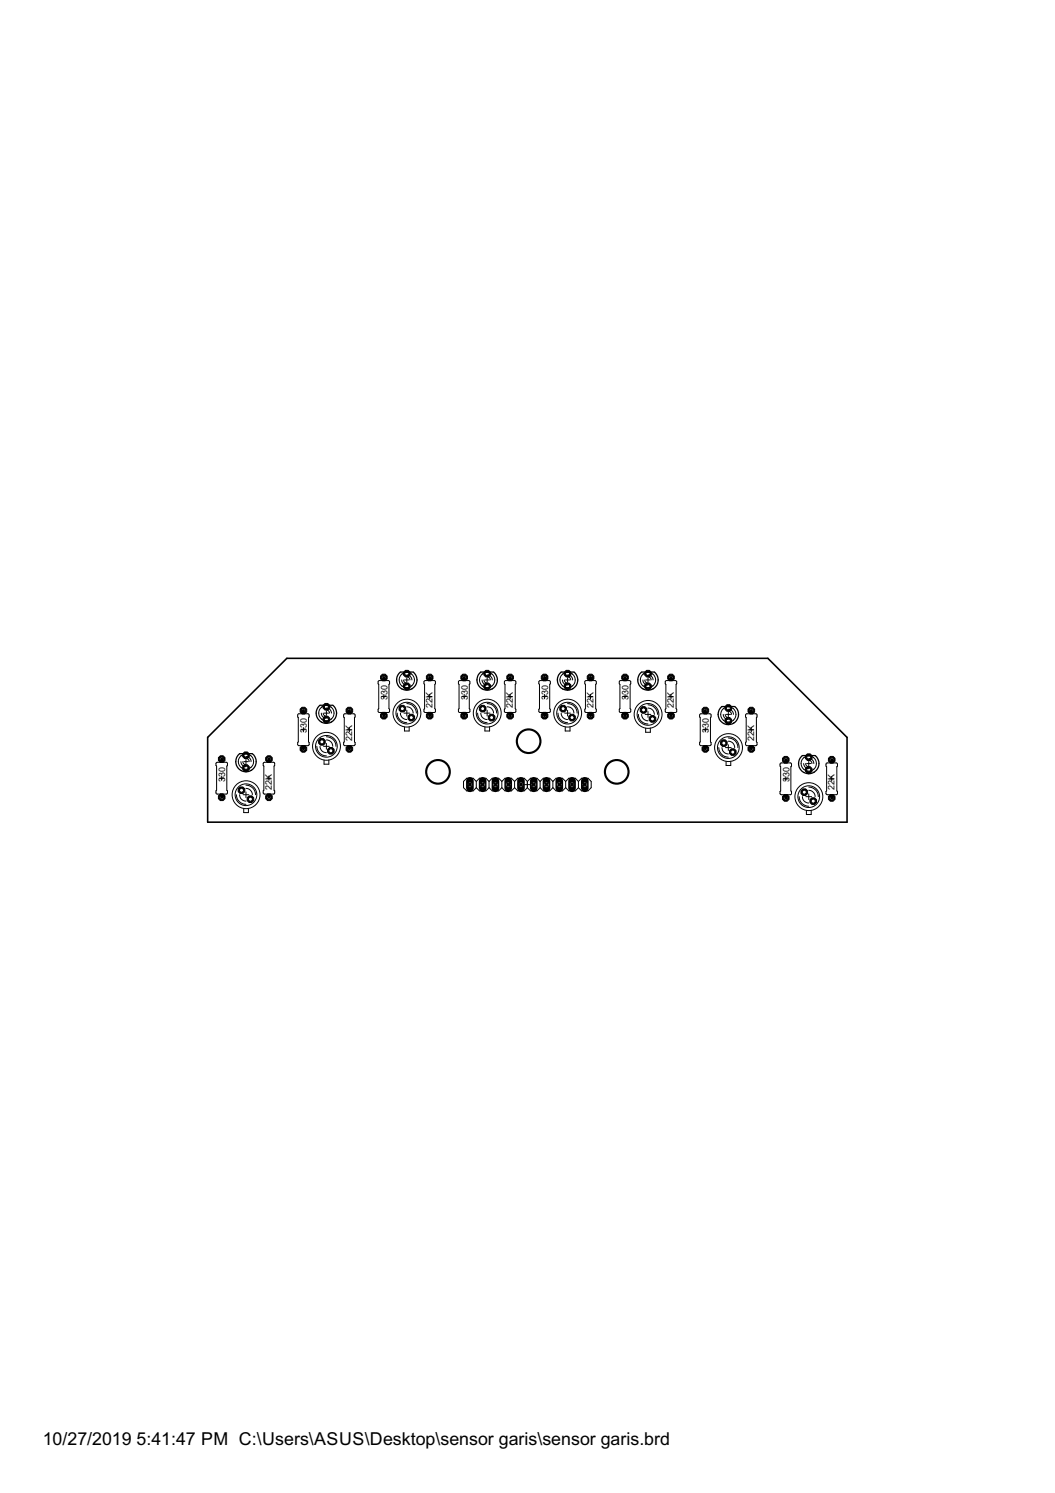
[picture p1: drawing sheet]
<svg xmlns="http://www.w3.org/2000/svg" width="210mm" height="297mm" viewBox="0 0 210 297" stroke-linecap="round" stroke-linejoin="round" font-family="sans-serif">
<defs><g id="words">
<g font-size="4">
<text x="8.5" y="287.5">10/27/2019</text>
<text x="27.2" y="287.5">5:41:47 PM C:\Users\ASUS\Desktop\sensor garis\sensor garis.brd</text>
</g>
<g font-size="2">
<text x="77.1" y="139.3" transform="rotate(-90 77.1 139.3)">330</text>
<text x="86.1" y="140.9" transform="rotate(-90 86.1 140.9)">22K</text>
<text x="93.1" y="139.3" transform="rotate(-90 93.1 139.3)">330</text>
<text x="102.1" y="140.9" transform="rotate(-90 102.1 140.9)">22K</text>
<text x="109.1" y="139.3" transform="rotate(-90 109.1 139.3)">330</text>
<text x="118.1" y="140.9" transform="rotate(-90 118.1 140.9)">22K</text>
<text x="125.1" y="139.3" transform="rotate(-90 125.1 139.3)">330</text>
<text x="134" y="140.9" transform="rotate(-90 134 140.9)">22K</text>
<text x="61.1" y="145.9" transform="rotate(-90 61.1 145.9)">330</text>
<text x="70.1" y="147.5" transform="rotate(-90 70.1 147.5)">22K</text>
<text x="141.1" y="145.9" transform="rotate(-90 141.1 145.9)">330</text>
<text x="150" y="147.5" transform="rotate(-90 150 147.5)">22K</text>
<text x="44.8" y="155.5" transform="rotate(-90 44.8 155.5)">330</text>
<text x="157.1" y="155.7" transform="rotate(-90 157.1 155.7)">330</text>
<text x="54.1" y="157.1" transform="rotate(-90 54.1 157.1)">22K</text>
<text x="166" y="157.2" transform="rotate(-90 166 157.2)">22K</text>
</g>
</g></defs>
<g fill="none" stroke="#000" stroke-width=".42">
<circle cx="87.1" cy="153.6" r="2.35"/>
<circle cx="105.2" cy="147.5" r="2.35"/>
<circle cx="122.7" cy="153.6" r="2.35"/>
</g>
<circle cx="161.8" cy="159.4" r=".71" fill="#000" stroke="#000" stroke-width=".2"/>
<circle cx="161.8" cy="159.4" r=".4" fill="#fff" stroke="#000" stroke-width=".2"/>
<circle cx="160" cy="157.6" r=".71" fill="#000" stroke="#000" stroke-width=".2"/>
<circle cx="160" cy="157.6" r=".4" fill="#fff" stroke="#000" stroke-width=".2"/>
<circle cx="160.9" cy="153.2" r=".71" fill="#000" stroke="#000" stroke-width=".2"/>
<circle cx="160.9" cy="153.2" r=".4" fill="#fff" stroke="#000" stroke-width=".2"/>
<circle cx="160.9" cy="150.6" r=".71" fill="#000" stroke="#000" stroke-width=".2"/>
<circle cx="160.9" cy="150.6" r=".4" fill="#fff" stroke="#000" stroke-width=".2"/>
<circle cx="156.3" cy="151.2" r=".71" fill="#000" stroke="#000" stroke-width=".2"/>
<circle cx="156.3" cy="151.2" r=".4" fill="#fff" stroke="#000" stroke-width=".2"/>
<circle cx="156.3" cy="158.7" r=".71" fill="#000" stroke="#000" stroke-width=".2"/>
<circle cx="156.3" cy="158.7" r=".4" fill="#fff" stroke="#000" stroke-width=".2"/>
<circle cx="165.5" cy="158.7" r=".71" fill="#000" stroke="#000" stroke-width=".2"/>
<circle cx="165.5" cy="158.7" r=".4" fill="#fff" stroke="#000" stroke-width=".2"/>
<circle cx="165.5" cy="151.2" r=".71" fill="#000" stroke="#000" stroke-width=".2"/>
<circle cx="165.5" cy="151.2" r=".4" fill="#fff" stroke="#000" stroke-width=".2"/>
<circle cx="145.8" cy="149.6" r=".71" fill="#000" stroke="#000" stroke-width=".2"/>
<circle cx="145.8" cy="149.6" r=".4" fill="#fff" stroke="#000" stroke-width=".2"/>
<circle cx="144" cy="147.8" r=".71" fill="#000" stroke="#000" stroke-width=".2"/>
<circle cx="144" cy="147.8" r=".4" fill="#fff" stroke="#000" stroke-width=".2"/>
<circle cx="144.9" cy="143.4" r=".71" fill="#000" stroke="#000" stroke-width=".2"/>
<circle cx="144.9" cy="143.4" r=".4" fill="#fff" stroke="#000" stroke-width=".2"/>
<circle cx="144.9" cy="140.9" r=".71" fill="#000" stroke="#000" stroke-width=".2"/>
<circle cx="144.9" cy="140.9" r=".4" fill="#fff" stroke="#000" stroke-width=".2"/>
<circle cx="140.3" cy="141.4" r=".71" fill="#000" stroke="#000" stroke-width=".2"/>
<circle cx="140.3" cy="141.4" r=".4" fill="#fff" stroke="#000" stroke-width=".2"/>
<circle cx="140.3" cy="149" r=".71" fill="#000" stroke="#000" stroke-width=".2"/>
<circle cx="140.3" cy="149" r=".4" fill="#fff" stroke="#000" stroke-width=".2"/>
<circle cx="149.5" cy="149" r=".71" fill="#000" stroke="#000" stroke-width=".2"/>
<circle cx="149.5" cy="149" r=".4" fill="#fff" stroke="#000" stroke-width=".2"/>
<circle cx="149.5" cy="141.4" r=".71" fill="#000" stroke="#000" stroke-width=".2"/>
<circle cx="149.5" cy="141.4" r=".4" fill="#fff" stroke="#000" stroke-width=".2"/>
<circle cx="129.8" cy="143" r=".71" fill="#000" stroke="#000" stroke-width=".2"/>
<circle cx="129.8" cy="143" r=".4" fill="#fff" stroke="#000" stroke-width=".2"/>
<circle cx="128" cy="141.2" r=".71" fill="#000" stroke="#000" stroke-width=".2"/>
<circle cx="128" cy="141.2" r=".4" fill="#fff" stroke="#000" stroke-width=".2"/>
<circle cx="128.9" cy="136.5" r=".71" fill="#000" stroke="#000" stroke-width=".2"/>
<circle cx="128.9" cy="136.5" r=".4" fill="#fff" stroke="#000" stroke-width=".2"/>
<circle cx="128.9" cy="134" r=".71" fill="#000" stroke="#000" stroke-width=".2"/>
<circle cx="128.9" cy="134" r=".4" fill="#fff" stroke="#000" stroke-width=".2"/>
<circle cx="124.4" cy="134.8" r=".71" fill="#000" stroke="#000" stroke-width=".2"/>
<circle cx="124.4" cy="134.8" r=".4" fill="#fff" stroke="#000" stroke-width=".2"/>
<circle cx="124.4" cy="142.4" r=".71" fill="#000" stroke="#000" stroke-width=".2"/>
<circle cx="124.4" cy="142.4" r=".4" fill="#fff" stroke="#000" stroke-width=".2"/>
<circle cx="133.5" cy="142.4" r=".71" fill="#000" stroke="#000" stroke-width=".2"/>
<circle cx="133.5" cy="142.4" r=".4" fill="#fff" stroke="#000" stroke-width=".2"/>
<circle cx="133.5" cy="134.8" r=".71" fill="#000" stroke="#000" stroke-width=".2"/>
<circle cx="133.5" cy="134.8" r=".4" fill="#fff" stroke="#000" stroke-width=".2"/>
<circle cx="113.8" cy="142.8" r=".71" fill="#000" stroke="#000" stroke-width=".2"/>
<circle cx="113.8" cy="142.8" r=".4" fill="#fff" stroke="#000" stroke-width=".2"/>
<circle cx="112" cy="141" r=".71" fill="#000" stroke="#000" stroke-width=".2"/>
<circle cx="112" cy="141" r=".4" fill="#fff" stroke="#000" stroke-width=".2"/>
<circle cx="112.9" cy="136.5" r=".71" fill="#000" stroke="#000" stroke-width=".2"/>
<circle cx="112.9" cy="136.5" r=".4" fill="#fff" stroke="#000" stroke-width=".2"/>
<circle cx="112.9" cy="134" r=".71" fill="#000" stroke="#000" stroke-width=".2"/>
<circle cx="112.9" cy="134" r=".4" fill="#fff" stroke="#000" stroke-width=".2"/>
<circle cx="108.4" cy="134.8" r=".71" fill="#000" stroke="#000" stroke-width=".2"/>
<circle cx="108.4" cy="134.8" r=".4" fill="#fff" stroke="#000" stroke-width=".2"/>
<circle cx="108.4" cy="142.4" r=".71" fill="#000" stroke="#000" stroke-width=".2"/>
<circle cx="108.4" cy="142.4" r=".4" fill="#fff" stroke="#000" stroke-width=".2"/>
<circle cx="117.5" cy="142.4" r=".71" fill="#000" stroke="#000" stroke-width=".2"/>
<circle cx="117.5" cy="142.4" r=".4" fill="#fff" stroke="#000" stroke-width=".2"/>
<circle cx="117.5" cy="134.8" r=".71" fill="#000" stroke="#000" stroke-width=".2"/>
<circle cx="117.5" cy="134.8" r=".4" fill="#fff" stroke="#000" stroke-width=".2"/>
<circle cx="97.8" cy="142.8" r=".71" fill="#000" stroke="#000" stroke-width=".2"/>
<circle cx="97.8" cy="142.8" r=".4" fill="#fff" stroke="#000" stroke-width=".2"/>
<circle cx="96" cy="141" r=".71" fill="#000" stroke="#000" stroke-width=".2"/>
<circle cx="96" cy="141" r=".4" fill="#fff" stroke="#000" stroke-width=".2"/>
<circle cx="96.9" cy="136.5" r=".71" fill="#000" stroke="#000" stroke-width=".2"/>
<circle cx="96.9" cy="136.5" r=".4" fill="#fff" stroke="#000" stroke-width=".2"/>
<circle cx="96.9" cy="134" r=".71" fill="#000" stroke="#000" stroke-width=".2"/>
<circle cx="96.9" cy="134" r=".4" fill="#fff" stroke="#000" stroke-width=".2"/>
<circle cx="92.4" cy="134.8" r=".71" fill="#000" stroke="#000" stroke-width=".2"/>
<circle cx="92.4" cy="134.8" r=".4" fill="#fff" stroke="#000" stroke-width=".2"/>
<circle cx="92.4" cy="142.4" r=".71" fill="#000" stroke="#000" stroke-width=".2"/>
<circle cx="92.4" cy="142.4" r=".4" fill="#fff" stroke="#000" stroke-width=".2"/>
<circle cx="101.5" cy="142.4" r=".71" fill="#000" stroke="#000" stroke-width=".2"/>
<circle cx="101.5" cy="142.4" r=".4" fill="#fff" stroke="#000" stroke-width=".2"/>
<circle cx="101.5" cy="134.8" r=".71" fill="#000" stroke="#000" stroke-width=".2"/>
<circle cx="101.5" cy="134.8" r=".4" fill="#fff" stroke="#000" stroke-width=".2"/>
<circle cx="81.8" cy="142.8" r=".71" fill="#000" stroke="#000" stroke-width=".2"/>
<circle cx="81.8" cy="142.8" r=".4" fill="#fff" stroke="#000" stroke-width=".2"/>
<circle cx="80.1" cy="141" r=".71" fill="#000" stroke="#000" stroke-width=".2"/>
<circle cx="80.1" cy="141" r=".4" fill="#fff" stroke="#000" stroke-width=".2"/>
<circle cx="80.9" cy="136.5" r=".71" fill="#000" stroke="#000" stroke-width=".2"/>
<circle cx="80.9" cy="136.5" r=".4" fill="#fff" stroke="#000" stroke-width=".2"/>
<circle cx="80.9" cy="134" r=".71" fill="#000" stroke="#000" stroke-width=".2"/>
<circle cx="80.9" cy="134" r=".4" fill="#fff" stroke="#000" stroke-width=".2"/>
<circle cx="76.4" cy="134.8" r=".71" fill="#000" stroke="#000" stroke-width=".2"/>
<circle cx="76.4" cy="134.8" r=".4" fill="#fff" stroke="#000" stroke-width=".2"/>
<circle cx="76.4" cy="142.4" r=".71" fill="#000" stroke="#000" stroke-width=".2"/>
<circle cx="76.4" cy="142.4" r=".4" fill="#fff" stroke="#000" stroke-width=".2"/>
<circle cx="85.5" cy="142.4" r=".71" fill="#000" stroke="#000" stroke-width=".2"/>
<circle cx="85.5" cy="142.4" r=".4" fill="#fff" stroke="#000" stroke-width=".2"/>
<circle cx="85.5" cy="134.8" r=".71" fill="#000" stroke="#000" stroke-width=".2"/>
<circle cx="85.5" cy="134.8" r=".4" fill="#fff" stroke="#000" stroke-width=".2"/>
<circle cx="65.8" cy="149.4" r=".71" fill="#000" stroke="#000" stroke-width=".2"/>
<circle cx="65.8" cy="149.4" r=".4" fill="#fff" stroke="#000" stroke-width=".2"/>
<circle cx="64.1" cy="147.6" r=".71" fill="#000" stroke="#000" stroke-width=".2"/>
<circle cx="64.1" cy="147.6" r=".4" fill="#fff" stroke="#000" stroke-width=".2"/>
<circle cx="64.9" cy="143.2" r=".71" fill="#000" stroke="#000" stroke-width=".2"/>
<circle cx="64.9" cy="143.2" r=".4" fill="#fff" stroke="#000" stroke-width=".2"/>
<circle cx="64.9" cy="140.6" r=".71" fill="#000" stroke="#000" stroke-width=".2"/>
<circle cx="64.9" cy="140.6" r=".4" fill="#fff" stroke="#000" stroke-width=".2"/>
<circle cx="60.4" cy="141.4" r=".71" fill="#000" stroke="#000" stroke-width=".2"/>
<circle cx="60.4" cy="141.4" r=".4" fill="#fff" stroke="#000" stroke-width=".2"/>
<circle cx="60.4" cy="149" r=".71" fill="#000" stroke="#000" stroke-width=".2"/>
<circle cx="60.4" cy="149" r=".4" fill="#fff" stroke="#000" stroke-width=".2"/>
<circle cx="69.5" cy="149" r=".71" fill="#000" stroke="#000" stroke-width=".2"/>
<circle cx="69.5" cy="149" r=".4" fill="#fff" stroke="#000" stroke-width=".2"/>
<circle cx="69.5" cy="141.4" r=".71" fill="#000" stroke="#000" stroke-width=".2"/>
<circle cx="69.5" cy="141.4" r=".4" fill="#fff" stroke="#000" stroke-width=".2"/>
<circle cx="49.8" cy="159" r=".71" fill="#000" stroke="#000" stroke-width=".2"/>
<circle cx="49.8" cy="159" r=".4" fill="#fff" stroke="#000" stroke-width=".2"/>
<circle cx="48" cy="157.2" r=".71" fill="#000" stroke="#000" stroke-width=".2"/>
<circle cx="48" cy="157.2" r=".4" fill="#fff" stroke="#000" stroke-width=".2"/>
<circle cx="48.9" cy="152.8" r=".71" fill="#000" stroke="#000" stroke-width=".2"/>
<circle cx="48.9" cy="152.8" r=".4" fill="#fff" stroke="#000" stroke-width=".2"/>
<circle cx="48.9" cy="150.3" r=".71" fill="#000" stroke="#000" stroke-width=".2"/>
<circle cx="48.9" cy="150.3" r=".4" fill="#fff" stroke="#000" stroke-width=".2"/>
<circle cx="44.1" cy="151" r=".71" fill="#000" stroke="#000" stroke-width=".2"/>
<circle cx="44.1" cy="151" r=".4" fill="#fff" stroke="#000" stroke-width=".2"/>
<circle cx="44.1" cy="158.6" r=".71" fill="#000" stroke="#000" stroke-width=".2"/>
<circle cx="44.1" cy="158.6" r=".4" fill="#fff" stroke="#000" stroke-width=".2"/>
<circle cx="53.5" cy="158.6" r=".71" fill="#000" stroke="#000" stroke-width=".2"/>
<circle cx="53.5" cy="158.6" r=".4" fill="#fff" stroke="#000" stroke-width=".2"/>
<circle cx="53.5" cy="151" r=".71" fill="#000" stroke="#000" stroke-width=".2"/>
<circle cx="53.5" cy="151" r=".4" fill="#fff" stroke="#000" stroke-width=".2"/>
<path d="M93.5 155.3v1.5" fill="none" stroke="#000" stroke-width="1.5"/>
<circle cx="93.5" cy="156.1" r=".51" fill="#fff" stroke="#000" stroke-width=".2"/>
<path d="M96 155.3v1.5" fill="none" stroke="#000" stroke-width="1.5"/>
<circle cx="96" cy="156.1" r=".51" fill="#fff" stroke="#000" stroke-width=".2"/>
<path d="M98.6 155.3v1.5" fill="none" stroke="#000" stroke-width="1.5"/>
<circle cx="98.6" cy="156.1" r=".51" fill="#fff" stroke="#000" stroke-width=".2"/>
<path d="M101.1 155.3v1.5" fill="none" stroke="#000" stroke-width="1.5"/>
<circle cx="101.1" cy="156.1" r=".51" fill="#fff" stroke="#000" stroke-width=".2"/>
<path d="M103.7 155.3v1.5" fill="none" stroke="#000" stroke-width="1.5"/>
<circle cx="103.7" cy="156.1" r=".51" fill="#fff" stroke="#000" stroke-width=".2"/>
<path d="M106.2 155.3v1.5" fill="none" stroke="#000" stroke-width="1.5"/>
<circle cx="106.2" cy="156.1" r=".51" fill="#fff" stroke="#000" stroke-width=".2"/>
<path d="M108.7 155.3v1.5" fill="none" stroke="#000" stroke-width="1.5"/>
<circle cx="108.7" cy="156.1" r=".51" fill="#fff" stroke="#000" stroke-width=".2"/>
<path d="M111.3 155.3v1.5" fill="none" stroke="#000" stroke-width="1.5"/>
<circle cx="111.3" cy="156.1" r=".51" fill="#fff" stroke="#000" stroke-width=".2"/>
<path d="M113.8 155.3v1.5" fill="none" stroke="#000" stroke-width="1.5"/>
<circle cx="113.8" cy="156.1" r=".51" fill="#fff" stroke="#000" stroke-width=".2"/>
<path d="M116.4 155.3v1.5" fill="none" stroke="#000" stroke-width="1.5"/>
<circle cx="116.4" cy="156.1" r=".51" fill="#fff" stroke="#000" stroke-width=".2"/>
<g fill="none" stroke="#000" stroke-width=".2">
<path d="M75.3 135.5l2-.1 .2 .2-.1 5.4 .1 .5-.2 .2-1.8 .1-.3-.2v-.5l.2-.1zM75.9 138.6h.9M76.4 138.2v.8M79.9 135.3l.3 .7 .7 .3M80.1 134a1.53 1.53 0 0 0-.1 2.5M80.3 135.3l.1 .4 .5 .2M80.5 135.3h.9M80.9 140a1.95 1.95 0 0 1 1.9 1.9M80.9 134.7l.4 .1 .3 .5M80.9 134.3l.7 .3 .4 .7M80.9 134.9v.8M81.9 134.1a1.5 1.5 0 0 1 0 2.4"/>
<path d="M81.9 134.1a1.56 1.56 0 0 0-2 0M81.9 136.4l-.7 .4a1.46 1.46 0 0 1-1.3-.3M84.4 135.5l2-.1 .2 .2-.1 .6v4.8l.1 .6-.1 .1-1.9 .1-.2-.2zM85.1 138.6h.8M85.5 138.2v.8M91.3 135.5l1.9-.1 .3 .2-.1 5.4 .1 .5-.2 .2-1.8 .1-.3-.2zM91.9 138.6h.9M92.4 138.2v.8M95.9 135.3l.3 .7 .7 .3M96 134a1.54 1.54 0 0 0 0 2.5M96.3 135.3l.1 .4 .5 .2M96.5 135.3h.9"/>
<path d="M96.9 140a1.92 1.92 0 0 1 1.9 1.9M96.9 134.7l.4 .1 .3 .5M96.9 134.3l.7 .3 .3 .7M96.9 134.9v.8M97.9 134.1a1.5 1.5 0 0 1 0 2.4M97.9 134.1a1.56 1.56 0 0 0-2 0M97.9 136.4l-.7 .4a1.44 1.44 0 0 1-1.3-.3M100.4 135.5l2-.1 .2 .2-.1 5.4 .1 .5-.1 .2-1.9 .1-.2-.2zM101.1 138.6h.8M101.5 138.2v.8M107.3 135.5l1.9-.1 .3 .2-.1 5.4 .1 .5-.2 .2-1.8 .1-.3-.2zM107.9 138.6h.9"/>
<path d="M108.4 138.2v.8M111.9 135.3l.3 .7 .7 .3M112 134a1.51 1.51 0 0 0 0 2.5M112.3 135.3l.2 .5 .4 .1M112.5 135.3h.8M112.9 140a1.92 1.92 0 0 1 1.9 1.9M112.9 134.7l.4 .1 .3 .5M112.9 134.3l.7 .3 .3 .7M112.9 134.9v.8M113.9 134.1a1.5 1.5 0 0 1 0 2.4M113.9 134.1a1.56 1.56 0 0 0-2 0M113.9 136.4l-.7 .4a1.4 1.4 0 0 1-1.2-.3"/>
<path d="M116.4 135.5l2-.1 .2 .2-.1 5.4 .1 .5-.1 .2-1.9 .1-.2-.2v-.5l.1-.1zM117.1 138.6h.8M117.5 138.2v.8M123.3 135.5l1.9-.1 .3 .2-.1 5.4 .1 .5-.2 .2-1.8 .1-.3-.2v-.5l.1-.1zM123.9 138.6h.9M124.4 138.2v.8M127.9 135.3l.3 .7 .7 .3M128 134a1.53 1.53 0 0 0 0 2.5M128.3 135.3l.1 .4 .5 .2M128.5 135.3h.8M128.9 134.7l.4 .1 .3 .5M128.9 134.3l.7 .3 .3 .7"/>
<path d="M128.9 134.9v.8M129.9 134.1a1.5 1.5 0 0 1 0 2.4M129.9 134.1a1.56 1.56 0 0 0-2 0M129.9 136.4l-.7 .4a1.4 1.4 0 0 1-1.2-.3M132.4 135.5l2-.1 .2 .2-.1 5.4 .1 .5-.1 .2-1.9 .1-.2-.2v-.5l.1-.1zM133.1 138.6h.8M133.5 138.2v.8M43.1 151.7h1.9l.2 .1-.1 5.4 .2 .5-.2 .3h-1.9l-.2-.2zM43.7 154.8h.9M44.1 154.4v.9M47 158.1a1.92 1.92 0 0 0 1.9 1.9M47.7 158.1l.2 .8 .5 .4 .5 .1"/>
<path d="M47.9 151.5l.1 .3a.98 .98 0 0 0 .9 .7M48 150.3a1.51 1.51 0 0 0 0 2.4M48.3 151.5l.1 .4 .5 .3M48.4 158.1h1.1M48.5 151.5h.9M48.9 156.8l.6 .2 .4 .3 .3 .8M48.9 156.2a1.92 1.92 0 0 1 1.9 1.9M48.9 150.9l.4 .1 .3 .5M48.9 150.5l.8 .3 .3 .7M48.9 151.1v.9M48.9 157.6v1.1M49.9 150.3a1.5 1.5 0 0 1 0 2.4"/>
<path d="M49.9 150.3l-1-.3-.5 .1-.5 .3M50 152.7l-.8 .3a1.44 1.44 0 0 1-1.2-.3M52.5 151.7h1.9l.2 .1-.1 5.4 .2 .5-.2 .3h-1.9l-.2-.2zM53.1 154.8h.8M53.5 154.4v.9M59.3 142.1l2-.1 .2 .2-.1 5.4 .1 .5-.1 .2-1.9 .1-.3-.2v-.5l.2-.1zM59.9 145.2h.9M60.4 144.8v.8M63 148.5a1.92 1.92 0 0 0 1.9 1.9M63.7 148.5l.1 .5 .3 .5 .8 .3M63.9 141.9l.3 .7 .7 .3M64.1 140.7a1.51 1.51 0 0 0-.1 2.4"/>
<path d="M64.3 141.9l.3 .5 .3 .1M64.4 148.5h1.1M64.5 141.9h.9M64.9 147.2l.6 .1 .4 .4 .3 .8M64.9 146.6a1.92 1.92 0 0 1 1.9 1.9M64.9 141.2l.4 .2 .3 .5M64.9 140.9h.3a.98 .98 0 0 1 .8 1M64.9 141.5v.8M64.9 147.9v1.2M65.4 151.2v.8h-.9v-.8M65.9 140.7a1.52 1.52 0 0 1 0 2.4M65.9 140.7l-1-.3-1 .3"/>
<path d="M66 143l-1.1 .4-.9-.4M68.4 142.1l2-.1 .2 .2-.1 5.4 .2 .5-.2 .2-1.9 .1-.2-.2v-.5l.1-.1zM69.1 145.2h.8M69.5 144.8v.8M79 141.9a1.88 1.88 0 0 0 1.9 1.9M79.7 141.9l.2 .8 .5 .3 .5 .2M80.4 141.9h1.1M80.9 140.6l.8 .3 .4 .4 .1 .6M80.9 141.3v1.2M81.4 144.6v.8h-.9v-.8M94.8 155.5l-.7-.7h-1.2l-.7 .7v1.2l.7 .7h1.2l.7-.7M94.8 155.5l.6-.7h1.3l.6 .7"/>
<path d="M94.8 156.7l.6 .7h1.3l.6-.7M94.8 155.5v1.2M95 141.9a1.92 1.92 0 0 0 1.9 1.9M95.7 141.9l.2 .8 .5 .3 .5 .2M96.4 141.9h1.1M96.9 140.6l.8 .3 .4 .4 .1 .6M96.9 141.3v1.2M97.3 155.5l.6-.7h1.3l.6 .7M97.3 156.7l.6 .7h1.3l.6-.7M97.3 155.5v1.2M97.4 144.6v.8h-.9v-.8M99.8 155.5l.7-.7h1.2l.7 .7"/>
<path d="M99.8 156.7l.7 .7h1.2l.7-.7M99.8 155.5v1.2M102.4 155.5l.6-.7h1.3l.6 .7M102.4 156.7l.6 .7h1.3l.6-.7M102.4 155.5v1.2M104.4 156.1h1.1M104.9 155.5l.7-.7h1.2l.7 .7M104.9 156.7l.7 .7h1.2l.7-.7M104.9 155.5v1.2M107.5 155.5l.6-.7h1.3l.6 .7M107.5 156.7l.6 .7h1.3l.6-.7M107.5 155.5v1.2"/>
<path d="M110 155.5l.6-.7h1.3l.6 .7M110 156.7l.6 .7h1.3l.6-.7M110 155.5v1.2M111 141.9a1.88 1.88 0 0 0 1.9 1.9M111.7 141.9l.2 .8 .5 .3 .5 .2M112.4 141.9h1.1M112.5 155.5l.7-.7h1.2l.7 .7M112.5 156.7l.7 .7h1.2l.7-.7M112.5 155.5v1.2M112.9 140.6l.8 .3 .4 .4 .1 .6M112.9 141.3v1.2M113.4 144.6v.8h-.9v-.8"/>
<path d="M115.1 155.5l.6-.7h1.3l.6 .7v1.2l-.6 .7h-1.3l-.6-.7M115.1 155.5v1.2M127 142.1a1.88 1.88 0 0 0 1.9 1.9M127.7 142.1l.2 .8 .5 .4 .5 .1M128.4 142.1h1.1M128.9 140.9l.8 .2 .4 .5 .1 .5M128.9 140.2a1.95 1.95 0 0 1 1.9 1.9M128.9 141.6v1.1M129.4 144.8v.9h-.9v-.8M139.3 142.1l1.9-.1 .3 .2-.1 .6v4.8l.1 .6-.2 .1-1.9 .1-.2-.2v-.5l.1-.1zM139.9 145.2h.9M140.3 144.8v.8"/>
<path d="M143 148.7a1.95 1.95 0 0 0 1.9 1.9M143.6 148.7l.3 .8 .5 .4 .5 .1M143.9 142.1l.3 .8 .7 .3M144 140.9a1.53 1.53 0 0 0 0 2.5M144.3 142.1l.1 .4 .5 .3M144.3 148.7h1.2M144.5 142.1h.9M144.9 147.5l.8 .2 .3 .5 .2 .5M144.9 146.8a1.88 1.88 0 0 1 1.9 1.9M144.9 141.5l.4 .1 .2 .5M144.9 141.1l.7 .3 .3 .7M144.9 141.7v.9"/>
<path d="M144.9 148.2v1.1M145.4 151.4v.9h-.9v-.8M145.9 140.9a1.56 1.56 0 0 1 0 2.4M145.9 141l-1-.4-1 .4M145.9 143.3l-1 .4-1-.4M148.4 142.1l2-.1 .2 .2-.1 5.4 .1 .5-.1 .2-1.9 .1-.2-.2-.1-.5 .2-.1zM149.1 145.2h.8M149.5 144.8v.8M155.3 151.8h1.9l.3 .1-.1 5.5 .1 .5-.2 .2h-1.9l-.2-.1zM155.9 155h.9M156.3 154.5v.9M159 158.5a1.88 1.88 0 0 0 1.9 1.9"/>
<path d="M159.6 158.5l.3 .8 .5 .3 .5 .2M159.9 151.9v.3a.98 .98 0 0 0 1 .7M160 150.7a1.51 1.51 0 0 0 0 2.4M160.3 151.9l.2 .5 .4 .1M160.3 158.5h1.2M160.5 151.9h.8M160.9 157.2l.6 .2 .4 .3 .3 .8M160.9 156.6a1.92 1.92 0 0 1 1.9 1.9M160.9 151.3l.4 .1 .2 .5M160.9 150.9l.7 .3 .3 .7M160.9 151.5v.8M160.9 157.9v1.2"/>
<path d="M161.8 150.7a1.5 1.5 0 0 1 0 2.4M161.9 150.7l-1-.3-.5 .1-.5 .2M161.9 153l-.7 .4a1.44 1.44 0 0 1-1.3-.3M164.4 151.8h2l.2 .1-.1 5.5 .1 .5-.1 .2h-1.9l-.2-.1zM165.1 155h.8M165.5 154.5v.9M49.4 160.8v.9h-.9v-.8M161.4 161.2v.9h-1v-.9"/>
<circle cx="48.9" cy="158.1" r="2.16"/>
<circle cx="49" cy="158.1" r="2.77"/>
<circle cx="64.9" cy="148.5" r="2.16"/>
<circle cx="65" cy="148.5" r="2.77"/>
<circle cx="80.9" cy="141.9" r="2.16"/>
<circle cx="81" cy="141.9" r="2.77"/>
<circle cx="96.9" cy="141.9" r="2.16"/>
<circle cx="96.9" cy="141.9" r="2.77"/>
<circle cx="112.9" cy="141.9" r="2.16"/>
<circle cx="112.9" cy="141.9" r="2.77"/>
<circle cx="128.9" cy="142.1" r="2.16"/>
<circle cx="128.9" cy="142.1" r="2.77"/>
<circle cx="144.9" cy="148.7" r="2.16"/>
<circle cx="144.9" cy="148.7" r="2.77"/>
<circle cx="160.9" cy="158.5" r="2.16"/>
<circle cx="160.9" cy="158.5" r="2.77"/>
</g>
<g fill="none" stroke="#000" stroke-width=".25">
<path d="M79.6 133.7a2.03 2.03 0 0 0-.3 2.8 2.03 2.03 0 0 0 2.7 .5M79.7 133.7h2.5M82.3 133.7a2.03 2.03 0 0 1-.4 3.4M95.6 133.7a2.03 2.03 0 0 0-.3 2.8 2.03 2.03 0 0 0 2.7 .5M95.7 133.7h2.5M98.2 133.7a2.04 2.04 0 0 1-.3 3.4M111.6 133.7a2.02 2.02 0 0 0-.3 2.8 2.02 2.02 0 0 0 2.7 .5M111.7 133.7h2.5M114.2 133.7a2.04 2.04 0 0 1-.3 3.4M127.6 133.7a2.03 2.03 0 0 0 .4 3.4M127.7 133.7h2.5M130 137l-1.1 .3-.9-.2"/>
<path d="M130.2 133.7a2.03 2.03 0 0 1-.3 3.4M50.2 149.9l-2.6 .1a2.02 2.02 0 0 0-.3 2.7 2.02 2.02 0 0 0 2.7 .5M50.2 150a2.02 2.02 0 0 1-.2 3.3M63.6 140.3a2.03 2.03 0 0 0-.3 2.8 2.03 2.03 0 0 0 2.7 .5M63.7 140.3h2.5M66.3 140.3a2.01 2.01 0 0 1-.4 3.3M143.6 140.6a2.04 2.04 0 0 0-.3 2.7 2.04 2.04 0 0 0 2.7 .6M143.6 140.6h2.6M146.2 140.6a2.02 2.02 0 0 1-.3 3.3M159.6 150.3a2.02 2.02 0 0 0-.3 2.8 2.02 2.02 0 0 0 2.7 .5M159.6 150.3h2.6M162.2 150.3a2.04 2.04 0 0 1-.3 3.4"/>
</g>
<g fill="none" stroke="#000" stroke-width=".61">
<path d="M76.4 134.8v.4M85.5 134.8v.4M92.4 134.8v.4M101.5 134.8v.4M108.4 134.8v.4M117.5 134.8v.4M124.4 134.8v.4M133.5 134.8v.4M44.1 151v.4M44.1 158.2v.4M53.5 151v.4M53.5 158.2v.4"/>
<path d="M60.4 141.4v.4M60.4 148.6v.4M69.5 141.4v.4M69.5 148.6v.4M76.4 142v.4M85.5 142v.4M92.4 142v.4M101.5 142v.4M108.4 142v.4M117.5 142v.4M124.4 142v.4M133.5 142v.4"/>
<path d="M140.3 141.4v.4M140.3 148.6v.4M149.5 141.4v.4M149.5 148.6v.4M156.3 151.2v.3M156.3 158.4v.3M165.5 151.2v.3M165.5 158.4v.3"/>
</g>
<g fill="#000" stroke="#000" stroke-width=".2">
<path d="M76.1 135.1h.6v.3h-.6zM85.2 135.1h.6v.3h-.6zM92.1 135.1h.5v.3h-.5zM101.2 135.1h.6v.3h-.6zM108.1 135.1h.5v.3h-.5zM117.2 135.1h.6v.3h-.6zM124.1 135.1h.6v.3h-.6zM133.2 135.1h.6v.3h-.6zM43.8 151.4h.6v.3h-.6zM43.8 158h.6v.2h-.6zM53.2 158h.6v.2h-.6zM53.2 151.4h.6v.3h-.6z"/>
<path d="M60.1 141.8h.6v.2h-.6zM60.1 148.4h.6v.2h-.6zM69.2 148.4h.6v.2h-.6zM69.2 141.8h.6v.2h-.6zM76.1 141.8h.6v.2h-.6zM85.2 141.8h.6v.2h-.6zM92.1 141.8h.5v.2h-.5zM93.2 155.9h.5v.5h-.5zM95.8 155.9h.5v.5h-.5zM98.3 155.9h.5v.5h-.5zM100.9 155.9h.5v.5h-.5zM101.2 141.8h.6v.2h-.6z"/>
<path d="M103.4 155.9h.5v.5h-.5zM105.9 155.9h.5v.5h-.5zM108.1 141.8h.5v.2h-.5zM108.5 155.9h.5v.5h-.5zM111 155.9h.5v.5h-.5zM113.6 155.9h.5v.5h-.5zM116.1 155.9h.5v.5h-.5zM117.2 141.8h.6v.2h-.6zM124.1 141.8h.6v.2h-.6zM133.2 141.8h.6v.2h-.6zM140 141.8h.6v.2h-.6zM140 148.4h.6v.2h-.6z"/>
<path d="M149.2 148.4h.6v.2h-.6zM149.2 141.8h.6v.2h-.6zM156 151.5h.6v.3h-.6zM156 158.1h.6v.3h-.6zM165.2 158.1h.6v.3h-.6zM165.2 151.5h.6v.3h-.6z"/>
</g>
<path d="M41.3 146.7l15.8-15.7h95.7l15.7 15.7v16.9h-127.2z" fill="none" stroke="#000" stroke-width=".32"/>
<use href="#words"/>
</svg>
